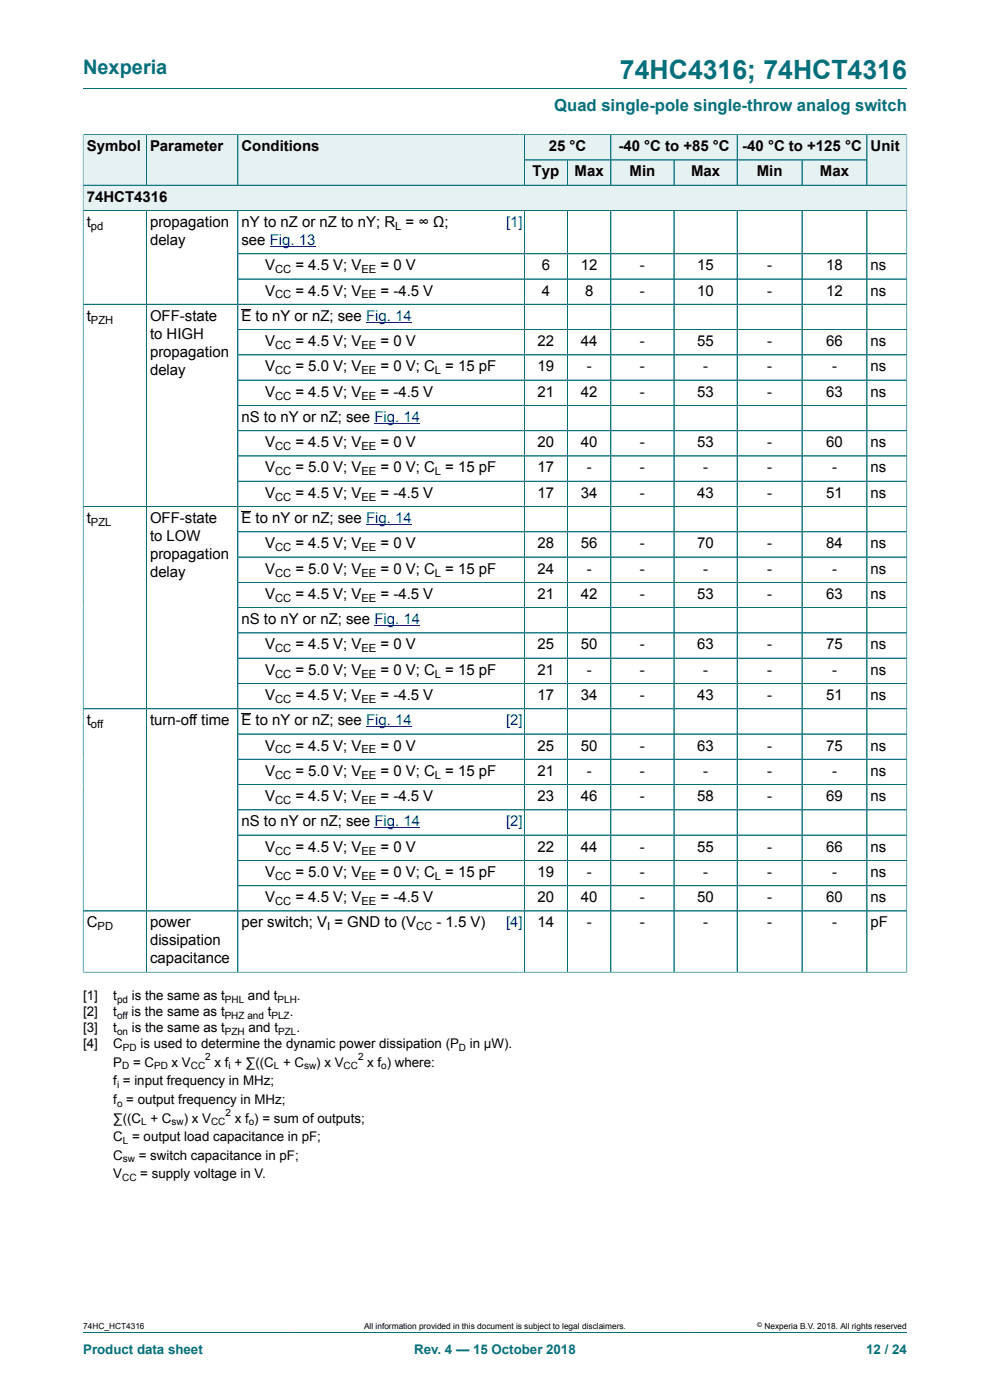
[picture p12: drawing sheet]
<svg xmlns="http://www.w3.org/2000/svg" width="210mm" height="297mm" viewBox="0 0 210 297" stroke-linecap="round" stroke-linejoin="round" font-family="sans-serif">
<defs><g id="words">
<text font-size="5.6" fill="#036f7b" x="131.5" y="16.8">74HC4316; 74HCT4316</text>
<text font-size="4.2" fill="#036f7b" x="17.6" y="15.6">Nexperia</text>
<text font-size="3.5" fill="#036f7b" x="117.6" y="23.7">Quad single-pole single-throw analog switch</text>
<g font-size="3.2">
<text x="18.4" y="32.1">Symbol</text>
<text x="31.8" y="32.1">Parameter</text>
<text x="51.2" y="32.1">Conditions</text>
<text x="116.4" y="32.1">25 °C</text>
<text x="131.2" y="32.1">-40 °C to +85 °C</text>
<text x="157.5" y="32.1">-40 °C to +125 °C</text>
<text x="184.7" y="32.1">Unit</text>
<text x="113" y="37.4">Typ</text>
<text x="121.9" y="37.4">Max</text>
<text x="133.5" y="37.4">Min</text>
<text x="146.6" y="37.4">Max</text>
<text x="160.5" y="37.4">Min</text>
<text x="173.9" y="37.4">Max</text>
<text x="18.4" y="42.8">74HCT4316</text>
<text x="18.4" y="48.2">t</text>
<text x="31.8" y="48.2">propagation</text>
<text x="31.8" y="52">delay</text>
<text x="51.2" y="48.2">nY to nZ or nZ to nY; R = ∞ Ω;</text>
<text x="51.2" y="52">see Fig. 13</text>
<text x="56.2" y="57.3">V</text>
<text x="62.7" y="57.3">= 4.5 V; V</text>
<text x="80.7" y="57.3">= 0 V</text>
<text x="114.9" y="57.3">6</text>
<text x="123.2" y="57.3">12</text>
<text x="135.7" y="57.3">-</text>
<text x="147.9" y="57.3">15</text>
<text x="162.7" y="57.3">-</text>
<text x="175.2" y="57.3">18</text>
<text x="184.7" y="57.3">ns</text>
<text x="56.2" y="62.7">V</text>
<text x="62.7" y="62.7">= 4.5 V; V</text>
<text x="80.7" y="62.7">= -4.5 V</text>
<text x="114.9" y="62.7">4</text>
<text x="124.1" y="62.7">8</text>
<text x="135.7" y="62.7">-</text>
<text x="147.9" y="62.7">10</text>
<text x="162.7" y="62.7">-</text>
<text x="175.2" y="62.7">12</text>
<text x="184.7" y="62.7">ns</text>
<text x="18.4" y="68.1">t</text>
<text x="31.8" y="68.1">OFF-state</text>
<text x="31.8" y="71.9">to HIGH</text>
<text x="51.2" y="68.1">E to nY or nZ; see Fig. 14</text>
<text x="31.8" y="75.7">propagation</text>
<text x="56.2" y="73.4">V</text>
<text x="62.7" y="73.4">= 4.5 V; V</text>
<text x="80.7" y="73.4">= 0 V</text>
<text x="114" y="73.4">22</text>
<text x="123.2" y="73.4">44</text>
<text x="135.7" y="73.4">-</text>
<text x="147.9" y="73.4">55</text>
<text x="162.7" y="73.4">-</text>
<text x="175.2" y="73.4">66</text>
<text x="184.7" y="73.4">ns</text>
<text x="31.8" y="79.5">delay</text>
<text x="56.2" y="78.8">V</text>
<text x="62.7" y="78.8">= 5.0 V; V</text>
<text x="80.7" y="78.8">= 0 V; C = 15 pF</text>
<text x="114" y="78.8">19</text>
<text x="124.5" y="78.8">-</text>
<text x="135.7" y="78.8">-</text>
<text x="149.1" y="78.8">-</text>
<text x="162.7" y="78.8">-</text>
<text x="176.5" y="78.8">-</text>
<text x="184.7" y="78.8">ns</text>
<text x="51.2" y="89.5">nS to nY or nZ; see Fig. 14</text>
<text x="56.2" y="84.1">V</text>
<text x="62.7" y="84.1">= 4.5 V; V</text>
<text x="80.7" y="84.1">= -4.5 V</text>
<text x="114" y="84.1">21</text>
<text x="123.2" y="84.1">42</text>
<text x="135.7" y="84.1">-</text>
<text x="147.9" y="84.1">53</text>
<text x="162.7" y="84.1">-</text>
<text x="175.2" y="84.1">63</text>
<text x="184.7" y="84.1">ns</text>
<text x="56.2" y="94.9">V</text>
<text x="62.7" y="94.9">= 4.5 V; V</text>
<text x="80.7" y="94.9">= 0 V</text>
<text x="114" y="94.9">20</text>
<text x="123.2" y="94.9">40</text>
<text x="135.7" y="94.9">-</text>
<text x="147.9" y="94.9">53</text>
<text x="162.7" y="94.9">-</text>
<text x="175.2" y="94.9">60</text>
<text x="184.7" y="94.9">ns</text>
<text x="56.2" y="100.2">V</text>
<text x="62.7" y="100.2">= 5.0 V; V</text>
<text x="80.7" y="100.2">= 0 V; C = 15 pF</text>
<text x="114" y="100.2">17</text>
<text x="124.5" y="100.2">-</text>
<text x="135.7" y="100.2">-</text>
<text x="149.1" y="100.2">-</text>
<text x="162.7" y="100.2">-</text>
<text x="176.5" y="100.2">-</text>
<text x="184.7" y="100.2">ns</text>
<text x="56.2" y="105.6">V</text>
<text x="62.7" y="105.6">= 4.5 V; V</text>
<text x="80.7" y="105.6">= -4.5 V</text>
<text x="114" y="105.6">17</text>
<text x="123.2" y="105.6">34</text>
<text x="135.7" y="105.6">-</text>
<text x="147.9" y="105.6">43</text>
<text x="162.7" y="105.6">-</text>
<text x="175.2" y="105.6">51</text>
<text x="184.7" y="105.6">ns</text>
<text x="18.4" y="111">t</text>
<text x="31.8" y="111">OFF-state</text>
<text x="51.2" y="111">E to nY or nZ; see Fig. 14</text>
<text x="31.8" y="114.8">to LOW</text>
<text x="31.8" y="118.6">propagation</text>
<text x="56.2" y="116.3">V</text>
<text x="62.7" y="116.3">= 4.5 V; V</text>
<text x="80.7" y="116.3">= 0 V</text>
<text x="114" y="116.3">28</text>
<text x="123.2" y="116.3">56</text>
<text x="135.7" y="116.3">-</text>
<text x="147.9" y="116.3">70</text>
<text x="162.7" y="116.3">-</text>
<text x="175.2" y="116.3">84</text>
<text x="184.7" y="116.3">ns</text>
<text x="31.8" y="122.4">delay</text>
<text x="56.2" y="121.7">V</text>
<text x="62.7" y="121.7">= 5.0 V; V</text>
<text x="80.7" y="121.7">= 0 V; C = 15 pF</text>
<text x="114" y="121.7">24</text>
<text x="124.5" y="121.7">-</text>
<text x="135.7" y="121.7">-</text>
<text x="149.1" y="121.7">-</text>
<text x="162.7" y="121.7">-</text>
<text x="176.5" y="121.7">-</text>
<text x="184.7" y="121.7">ns</text>
<text x="56.2" y="127">V</text>
<text x="62.7" y="127">= 4.5 V; V</text>
<text x="80.7" y="127">= -4.5 V</text>
<text x="114" y="127">21</text>
<text x="123.2" y="127">42</text>
<text x="135.7" y="127">-</text>
<text x="147.9" y="127">53</text>
<text x="162.7" y="127">-</text>
<text x="175.2" y="127">63</text>
<text x="184.7" y="127">ns</text>
<text x="51.2" y="132.4">nS to nY or nZ; see Fig. 14</text>
<text x="56.2" y="137.8">V</text>
<text x="62.7" y="137.8">= 4.5 V; V</text>
<text x="80.7" y="137.8">= 0 V</text>
<text x="114" y="137.8">25</text>
<text x="123.2" y="137.8">50</text>
<text x="135.7" y="137.8">-</text>
<text x="147.9" y="137.8">63</text>
<text x="162.7" y="137.8">-</text>
<text x="175.2" y="137.8">75</text>
<text x="184.7" y="137.8">ns</text>
<text x="56.2" y="143.1">V</text>
<text x="62.7" y="143.1">= 5.0 V; V</text>
<text x="80.7" y="143.1">= 0 V; C = 15 pF</text>
<text x="114" y="143.1">21</text>
<text x="124.5" y="143.1">-</text>
<text x="135.7" y="143.1">-</text>
<text x="149.1" y="143.1">-</text>
<text x="162.7" y="143.1">-</text>
<text x="176.5" y="143.1">-</text>
<text x="184.7" y="143.1">ns</text>
<text x="56.2" y="148.5">V</text>
<text x="62.7" y="148.5">= 4.5 V; V</text>
<text x="80.7" y="148.5">= -4.5 V</text>
<text x="114" y="148.5">17</text>
<text x="123.2" y="148.5">34</text>
<text x="135.7" y="148.5">-</text>
<text x="147.9" y="148.5">43</text>
<text x="162.7" y="148.5">-</text>
<text x="175.2" y="148.5">51</text>
<text x="184.7" y="148.5">ns</text>
<text x="18.4" y="153.9">t</text>
<text x="31.8" y="153.9">turn-off time</text>
<text x="51.2" y="153.9">E to nY or nZ; see Fig. 14</text>
<text x="56.2" y="159.2">V</text>
<text x="62.7" y="159.2">= 4.5 V; V</text>
<text x="80.7" y="159.2">= 0 V</text>
<text x="114" y="159.2">25</text>
<text x="123.2" y="159.2">50</text>
<text x="135.7" y="159.2">-</text>
<text x="147.9" y="159.2">63</text>
<text x="162.7" y="159.2">-</text>
<text x="175.2" y="159.2">75</text>
<text x="184.7" y="159.2">ns</text>
<text x="56.2" y="164.6">V</text>
<text x="62.7" y="164.6">= 5.0 V; V</text>
<text x="80.7" y="164.6">= 0 V; C = 15 pF</text>
<text x="114" y="164.6">21</text>
<text x="124.5" y="164.6">-</text>
<text x="135.7" y="164.6">-</text>
<text x="149.1" y="164.6">-</text>
<text x="162.7" y="164.6">-</text>
<text x="176.5" y="164.6">-</text>
<text x="184.7" y="164.6">ns</text>
<text x="56.2" y="169.9">V</text>
<text x="62.7" y="169.9">= 4.5 V; V</text>
<text x="80.7" y="169.9">= -4.5 V</text>
<text x="114" y="169.9">23</text>
<text x="123.2" y="169.9">46</text>
<text x="135.7" y="169.9">-</text>
<text x="147.9" y="169.9">58</text>
<text x="162.7" y="169.9">-</text>
<text x="175.2" y="169.9">69</text>
<text x="184.7" y="169.9">ns</text>
<text x="51.2" y="175.3">nS to nY or nZ; see Fig. 14</text>
<text x="56.2" y="180.7">V</text>
<text x="62.7" y="180.7">= 4.5 V; V</text>
<text x="80.7" y="180.7">= 0 V</text>
<text x="114" y="180.7">22</text>
<text x="123.2" y="180.7">44</text>
<text x="135.7" y="180.7">-</text>
<text x="147.9" y="180.7">55</text>
<text x="162.7" y="180.7">-</text>
<text x="175.2" y="180.7">66</text>
<text x="184.7" y="180.7">ns</text>
<text x="56.2" y="186">V</text>
<text x="56.2" y="191.4">V</text>
<text x="62.7" y="186">= 5.0 V; V</text>
<text x="62.7" y="191.4">= 4.5 V; V</text>
<text x="80.7" y="186">= 0 V; C = 15 pF</text>
<text x="80.7" y="191.4">= -4.5 V</text>
<text x="114" y="186">19</text>
<text x="114" y="191.4">20</text>
<text x="123.2" y="191.4">40</text>
<text x="124.5" y="186">-</text>
<text x="135.7" y="186">-</text>
<text x="135.7" y="191.4">-</text>
<text x="147.9" y="191.4">50</text>
<text x="149.1" y="186">-</text>
<text x="162.7" y="186">-</text>
<text x="162.7" y="191.4">-</text>
<text x="175.2" y="191.4">60</text>
<text x="176.5" y="186">-</text>
<text x="184.7" y="186">ns</text>
<text x="184.7" y="191.4">ns</text>
<text x="18.4" y="196.8">C</text>
<text x="31.8" y="196.8">power</text>
<text x="51.2" y="196.8">per switch; V = GND to (V</text>
<text x="92.6" y="196.8">- 1.5 V)</text>
<text x="114" y="196.8">14</text>
<text x="124.5" y="196.8">-</text>
<text x="135.7" y="196.8">-</text>
<text x="149.1" y="196.8">-</text>
<text x="162.7" y="196.8">-</text>
<text x="176.5" y="196.8">-</text>
<text x="184.7" y="196.8">pF</text>
<text x="31.8" y="200.6">dissipation</text>
<text x="31.8" y="204.4">capacitance</text>
</g>
<g font-size="3.2" fill="#00f">
<text x="107.3" y="48.2">[1]</text>
<text x="107.3" y="153.9">[2]</text>
<text x="107.3" y="175.3">[2]</text>
<text x="107.3" y="196.8">[4]</text>
</g>
<g font-size="2.8">
<text x="17.6" y="212.2">[1]</text>
<text x="17.6" y="215.6">[2]</text>
<text x="24" y="212.2">t</text>
<text x="24" y="215.6">t</text>
<text x="27.9" y="215.6">is the same as t</text>
<text x="28" y="212.2">is the same as t</text>
<text x="52.6" y="212.2">and t</text>
<text x="56.8" y="215.6">t</text>
<text x="61.4" y="215.6">.</text>
<text x="63" y="212.2">.</text>
<text x="17.6" y="219">[3]</text>
<text x="24" y="219">t</text>
<text x="28" y="219">is the same as t</text>
<text x="52.7" y="219">and t</text>
<text x="62.9" y="219">.</text>
<text x="17.6" y="222.3">[4]</text>
<text x="24" y="222.3">C</text>
<text x="24" y="226.3">P</text>
<text x="28.2" y="226.3">= C</text>
<text x="29.8" y="222.3">is used to determine the dynamic power dissipation (P</text>
<text x="36.4" y="226.3">x V</text>
<text x="45.5" y="226.3">x f + ∑((C + C</text>
<text x="67.1" y="226.3">) x V</text>
<text x="77.9" y="226.3">x f ) where:</text>
<text x="99.7" y="222.3">in μW).</text>
<text x="24" y="230.2">f = input frequency in MHz;</text>
<text x="24" y="234.2">f = output frequency in MHz;</text>
<text x="24" y="238.2">∑((C + C</text>
<text x="39" y="238.2">) x V</text>
<text x="49.8" y="238.2">x f ) = sum of outputs;</text>
<text x="24" y="242.1">C = output load capacitance in pF;</text>
<text x="24" y="246.1">C</text>
<text x="24" y="250">V</text>
<text x="29.4" y="246.1">= switch capacitance in pF;</text>
<text x="29.8" y="250">= supply voltage in V.</text>
</g>
<g font-size="2.8" fill="#036f7b">
<text x="17.6" y="287.2">Product data sheet</text>
<text x="87.9" y="287.2">Rev. 4 — 15 October 2018</text>
<text x="183.7" y="287.2">12 / 24</text>
</g>
<g font-size="2.4">
<text x="19.3" y="48.8">pd</text>
<text x="83.8" y="48.8">L</text>
<text x="58.3" y="58">CC</text>
<text x="76.7" y="58">EE</text>
<text x="58.3" y="63.3">CC</text>
<text x="76.7" y="63.3">EE</text>
<text x="19.3" y="68.7">PZH</text>
<text x="58.3" y="74">CC</text>
<text x="76.7" y="74">EE</text>
<text x="58.3" y="79.4">CC</text>
<text x="76.7" y="79.4">EE</text>
<text x="92.3" y="79.4">L</text>
<text x="58.3" y="84.8">CC</text>
<text x="76.7" y="84.8">EE</text>
<text x="58.3" y="95.5">CC</text>
<text x="76.7" y="95.5">EE</text>
<text x="58.3" y="100.9">CC</text>
<text x="76.7" y="100.9">EE</text>
<text x="92.3" y="100.9">L</text>
<text x="58.3" y="106.2">CC</text>
<text x="76.7" y="106.2">EE</text>
<text x="19.3" y="111.6">PZL</text>
<text x="58.3" y="116.9">CC</text>
<text x="76.7" y="116.9">EE</text>
<text x="58.3" y="122.3">CC</text>
<text x="76.7" y="122.3">EE</text>
<text x="92.3" y="122.3">L</text>
<text x="58.3" y="127.7">CC</text>
<text x="76.7" y="127.7">EE</text>
<text x="58.3" y="138.4">CC</text>
<text x="58.3" y="143.7">CC</text>
<text x="76.7" y="138.4">EE</text>
<text x="76.7" y="143.7">EE</text>
<text x="92.3" y="143.7">L</text>
<text x="58.3" y="149.1">CC</text>
<text x="76.7" y="149.1">EE</text>
<text x="19.3" y="154.5">off</text>
<text x="58.3" y="159.8">CC</text>
<text x="76.7" y="159.8">EE</text>
<text x="58.3" y="165.2">CC</text>
<text x="76.7" y="165.2">EE</text>
<text x="92.3" y="165.2">L</text>
<text x="58.3" y="170.6">CC</text>
<text x="76.7" y="170.6">EE</text>
<text x="58.3" y="181.3">CC</text>
<text x="76.7" y="181.3">EE</text>
<text x="58.3" y="186.6">CC</text>
<text x="76.7" y="186.6">EE</text>
<text x="92.3" y="186.6">L</text>
<text x="20.7" y="197.4">PD</text>
<text x="58.3" y="192">CC</text>
<text x="69.4" y="197.4">I</text>
<text x="76.7" y="192">EE</text>
<text x="88.3" y="197.4">CC</text>
</g>
<g font-size="2.1">
<text x="24.8" y="212.7">pd</text>
<text x="47.7" y="212.7">PHL</text>
<text x="58.9" y="212.7">PLH</text>
<text x="24.8" y="216.1">off</text>
<text x="24.8" y="219.5">on</text>
<text x="47.7" y="216.1">PHZ and</text>
<text x="47.7" y="219.5">PZH</text>
<text x="57.6" y="216.1">PLZ</text>
<text x="59" y="219.5">PZL</text>
<text x="25.9" y="226.8">D</text>
<text x="26.1" y="222.9">PD</text>
<text x="32.7" y="226.8">PD</text>
<text x="40.5" y="226.8">CC</text>
<text x="43.5" y="224.8">2</text>
<text x="48.5" y="226.8">i</text>
<text x="58.1" y="226.8">L</text>
<text x="64.5" y="226.8">sw</text>
<text x="72.9" y="226.8">CC</text>
<text x="75.9" y="224.8">2</text>
<text x="80.9" y="226.8">o</text>
<text x="97.4" y="222.9">D</text>
<text x="24.8" y="230.8">i</text>
<text x="24.8" y="234.7">o</text>
<text x="30" y="238.7">L</text>
<text x="36.4" y="238.7">sw</text>
<text x="44.8" y="238.7">CC</text>
<text x="47.8" y="236.7">2</text>
<text x="52.8" y="238.7">o</text>
<text x="26.1" y="242.6">L</text>
<text x="25.9" y="250.6">CC</text>
<text x="26.1" y="246.6">sw</text>
</g>
<g font-size="1.8">
<text x="17.6" y="282">74HC_HCT4316</text>
<text x="77.2" y="282">All information provided in this document is subject to legal disclaimers.</text>
<text x="162.2" y="282">Nexperia B.V. 2018. All rights reserved</text>
</g>
<text font-size="1.4" x="160.6" y="281.6">©</text>
</g></defs>
<path d="M17.6 18.8h174.8M111.2 28.6h18.4v5.3h-18.4z" fill="none" stroke="#036f7b" stroke-width=".21"/>
<path d="M111.3 28.6h18.2v5.3h-18.2z" fill="#e6f1f2"/>
<path d="M129.6 28.6h26.8v5.3h-26.8z" fill="none" stroke="#036f7b" stroke-width=".21"/>
<path d="M129.6 28.6h26.7v5.3h-26.7z" fill="#e6f1f2"/>
<path d="M156.4 28.6h27.5v5.3h-27.5z" fill="none" stroke="#036f7b" stroke-width=".21"/>
<path d="M156.4 28.6h27.4v5.3h-27.4z" fill="#e6f1f2"/>
<path d="M17.6 28.5v10.8h13.4v-10.7h-13.4" fill="none" stroke="#036f7b" stroke-width=".21"/>
<path d="M17.7 28.6h13.3v10.6h-13.3z" fill="#e6f1f2"/>
<path d="M31 28.6h19.4v10.7h-19.4z" fill="none" stroke="#036f7b" stroke-width=".21"/>
<path d="M31.1 28.6h19.3v10.6h-19.3z" fill="#e6f1f2"/>
<path d="M110.2 28.6h-59.8v10.7h59.8" fill="none" stroke="#036f7b" stroke-width=".21"/>
<path d="M50.5 28.6h59.7v10.6h-59.7z" fill="#e6f1f2"/>
<path d="M110.2 28.6h1v10.7h-1" fill="none" stroke="#036f7b" stroke-width=".21"/>
<g fill="#e6f1f2">
<path d="M110.2 28.6h1v10.6h-1z"/>
<path d="M111.3 34h9v5.2h-9z"/>
</g>
<path d="M111.2 33.9h9.2v5.4h-9.2z" fill="none" stroke="#036f7b" stroke-width=".21"/>
<path d="M120.5 34h9v5.2h-9z" fill="#e6f1f2"/>
<path d="M120.4 33.9h9.2v5.4h-9.2z" fill="none" stroke="#036f7b" stroke-width=".21"/>
<path d="M129.6 34h13.3v5.2h-13.3z" fill="#e6f1f2"/>
<path d="M129.6 33.9h13.4v5.4h-13.4z" fill="none" stroke="#036f7b" stroke-width=".21"/>
<path d="M143 34h13.3v5.2h-13.3z" fill="#e6f1f2"/>
<path d="M143 33.9h13.4v5.4h-13.4z" fill="none" stroke="#036f7b" stroke-width=".21"/>
<path d="M156.4 34h13.7v5.2h-13.7z" fill="#e6f1f2"/>
<path d="M156.4 33.9h13.7v5.4h-13.7z" fill="none" stroke="#036f7b" stroke-width=".21"/>
<path d="M170.2 34h13.6v5.2h-13.6z" fill="#e6f1f2"/>
<path d="M192.4 28.5v10.8h-22.3v-5.4h13.8M192.4 28.6h-8.5v10.7" fill="none" stroke="#036f7b" stroke-width=".21"/>
<path d="M184 28.6h8.3v10.6h-8.3z" fill="#e6f1f2"/>
<path d="M17.6 39.3h174.8v5.4h-174.8z" fill="none" stroke="#036f7b" stroke-width=".21"/>
<path d="M17.7 39.4h174.6v5.2h-174.6z" fill="#e6f1f2"/>
<g fill="none" stroke="#036f7b" stroke-width=".21">
<path d="M17.6 28.6v177.7M17.7 28.6h174.6M17.7 39.3h174.6M31 28.6v10.6M50.4 28.6v10.6M111.2 28.6v10.6M111.3 33.9h72.5M120.4 34v5.2M129.6 28.6v10.6M143 34v5.2M156.4 28.6v10.6M170.1 34v5.2"/>
<path d="M183.9 28.6v10.6M192.4 28.6v177.7M17.6 44.7h174.8M31 44.7v161.5M50.4 53.8h142M50.4 44.7v161.5M50.4 59.2h142M111.2 44.7v161.5M120.4 44.7v161.5M129.6 44.7v161.5M143 44.7v161.5M156.4 44.7v161.5"/>
<path d="M170.1 44.7v161.5M183.9 44.7v161.5M17.6 64.6h174.8M50.4 69.9h142M50.4 75.3h142M50.4 80.6h142M50.4 86h142M50.4 91.4h142M50.4 96.7h142M17.6 107.5h174.8M50.4 102.1h142M50.4 112.8h142"/>
<path d="M50.4 118.2h142M50.4 123.5h142M50.4 128.9h142M50.4 134.3h142M50.4 139.6h142M50.4 145h142M50.4 155.7h142M192.4 150.4h-174.8M50.4 161.1h142M50.4 166.4h142M50.4 171.8h142M50.4 177.2h142"/>
<path d="M50.4 182.5h142M50.4 187.9h142M192.4 193.3h-174.8M17.6 206.2h174.8M17.6 282.6h174.8"/>
</g>
<path d="M57.2 52.3h9.7M77.7 68.4h9.7M79.4 89.8h9.7M77.7 111.3h9.7M79.4 132.7h9.7M77.7 154.2h9.7M79.4 175.6h9.7" fill="none" stroke="#00f" stroke-width=".21"/>
<path d="M51.2 65.6h2.1M51.2 108.5h2.1M51.2 151.4h2.1" fill="none" stroke="#000" stroke-width=".21"/>
<use href="#words"/>
</svg>
